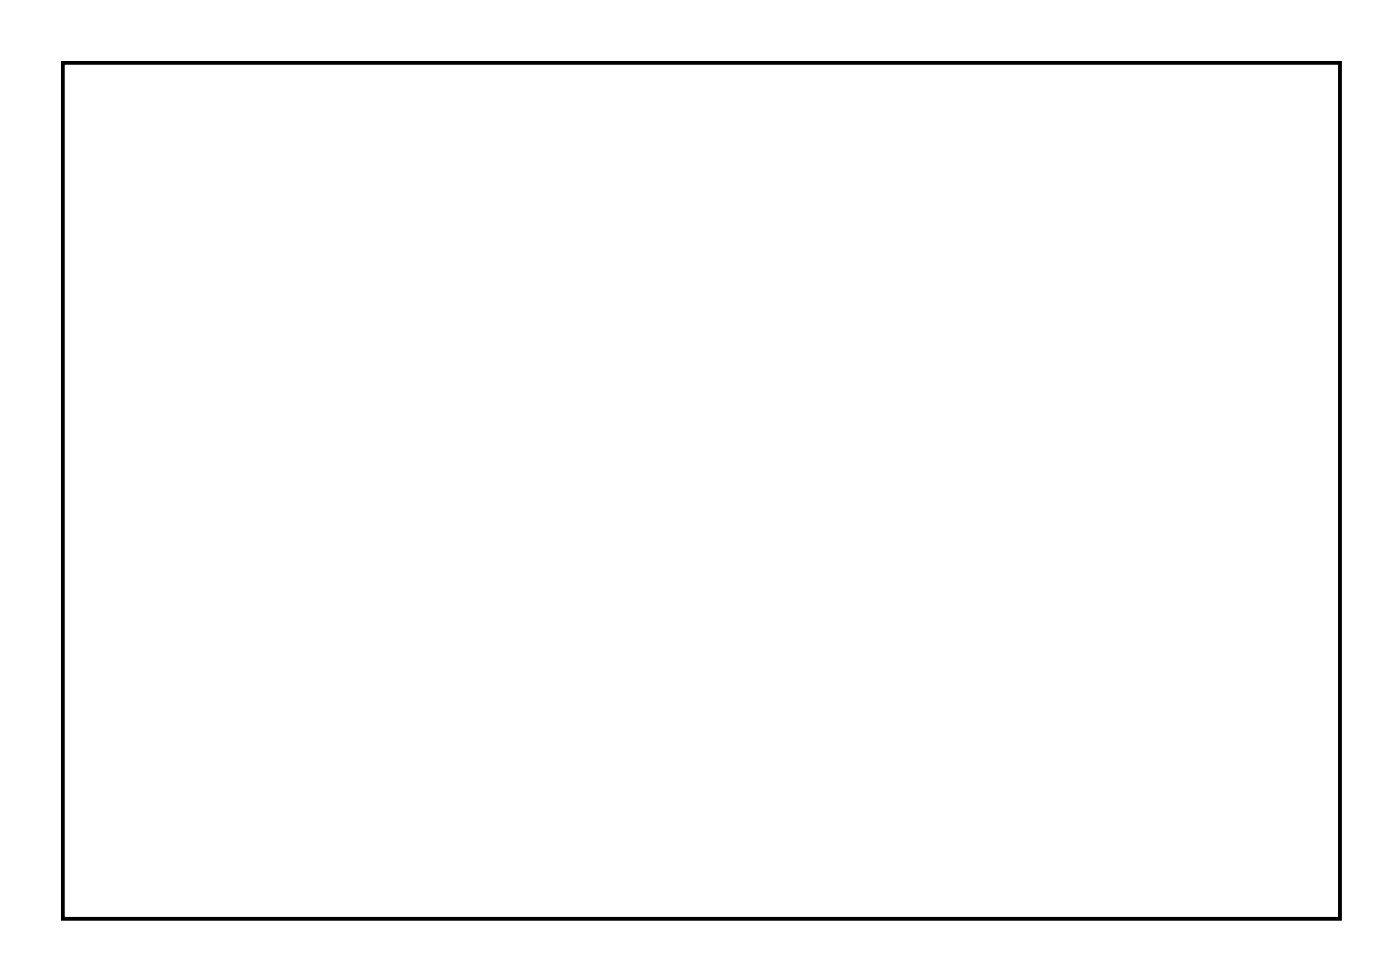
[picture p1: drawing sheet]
<svg xmlns="http://www.w3.org/2000/svg" width="81mm" height="57mm" viewBox="0 0 81 57" stroke-linecap="round" stroke-linejoin="round" font-family="sans-serif">
<path d="M3.6 3.6h74.1v49.6h-74.1z" fill="none" stroke="#000" stroke-width=".2"/>
<path d="M3.6 3.6h74.1v49.6h-74.1z" fill="none" stroke="#000" stroke-width=".06"/>
<path d="M42.1 7.7h1.4v1.4h-1.4z" fill="#fff"/>
<path d="M42.1 7.7h1.4v1.4h-1.4z" fill="none" stroke="#fff" stroke-width=".76" stroke-linecap="butt"/>
<circle cx="42.8" cy="8.4" r=".7" fill="#fff"/>
<circle cx="42.8" cy="8.4" r=".7" fill="none" stroke="#fff" stroke-width=".76" stroke-linecap="butt"/>
<circle cx="50.4" cy="8.4" r=".7" fill="#fff"/>
<circle cx="50.4" cy="8.4" r=".7" fill="none" stroke="#fff" stroke-width=".76" stroke-linecap="butt"/>
<circle cx="42.8" cy="10.9" r=".7" fill="#fff"/>
<circle cx="42.8" cy="10.9" r=".7" fill="none" stroke="#fff" stroke-width=".76" stroke-linecap="butt"/>
<circle cx="50.4" cy="10.9" r=".7" fill="#fff"/>
<circle cx="50.4" cy="10.9" r=".7" fill="none" stroke="#fff" stroke-width=".76" stroke-linecap="butt"/>
<circle cx="42.8" cy="13.5" r=".7" fill="#fff"/>
<circle cx="42.8" cy="13.5" r=".7" fill="none" stroke="#fff" stroke-width=".76" stroke-linecap="butt"/>
<circle cx="50.4" cy="13.5" r=".7" fill="#fff"/>
<circle cx="50.4" cy="13.5" r=".7" fill="none" stroke="#fff" stroke-width=".76" stroke-linecap="butt"/>
<circle cx="42.8" cy="16" r=".7" fill="#fff"/>
<circle cx="42.8" cy="16" r=".7" fill="none" stroke="#fff" stroke-width=".76" stroke-linecap="butt"/>
<circle cx="50.4" cy="16" r=".7" fill="#fff"/>
<circle cx="50.4" cy="16" r=".7" fill="none" stroke="#fff" stroke-width=".76" stroke-linecap="butt"/>
<circle cx="17.4" cy="26.5" r=".78" fill="#fff"/>
<circle cx="17.4" cy="26.5" r=".78" fill="none" stroke="#fff" stroke-width=".51"/>
<circle cx="17.4" cy="46.5" r=".78" fill="#fff"/>
<circle cx="17.4" cy="46.5" r=".78" fill="none" stroke="#fff" stroke-width=".51"/>
<circle cx="68.2" cy="10.9" r=".72" fill="#fff"/>
<circle cx="68.2" cy="10.9" r=".72" fill="none" stroke="#fff" stroke-width=".69" stroke-linecap="butt"/>
<path d="M67.2 10h1.9v1.9h-1.9zM67.7 10.9a.51 .51 0 0 0 1 0 .51 .51 0 0 0-1 0z" fill="#fff"/>
<g fill="none" stroke="#fff" stroke-width=".25">
<path d="M67.2 10h1.9v1.9h-1.9z"/>
<circle cx="68.2" cy="10.9" r=".51"/>
</g>
<circle cx="70.7" cy="10.9" r=".72" fill="#fff"/>
<circle cx="70.7" cy="10.9" r=".72" fill="none" stroke="#fff" stroke-width=".69" stroke-linecap="butt"/>
<circle cx="68.2" cy="13.5" r=".72" fill="#fff"/>
<circle cx="68.2" cy="13.5" r=".72" fill="none" stroke="#fff" stroke-width=".69" stroke-linecap="butt"/>
<circle cx="70.7" cy="13.5" r=".72" fill="#fff"/>
<circle cx="70.7" cy="13.5" r=".72" fill="none" stroke="#fff" stroke-width=".69" stroke-linecap="butt"/>
<circle cx="68.2" cy="16" r=".72" fill="#fff"/>
<circle cx="68.2" cy="16" r=".72" fill="none" stroke="#fff" stroke-width=".69" stroke-linecap="butt"/>
<circle cx="70.7" cy="16" r=".72" fill="#fff"/>
<circle cx="70.7" cy="16" r=".72" fill="none" stroke="#fff" stroke-width=".69" stroke-linecap="butt"/>
<circle cx="12.5" cy="8.4" r=".72" fill="#fff"/>
<circle cx="12.5" cy="8.4" r=".72" fill="none" stroke="#fff" stroke-width=".69" stroke-linecap="butt"/>
<path d="M11.6 7.5h1.9v1.8h-1.9zM12 8.4a.51 .51 0 0 0 1 0 .51 .51 0 0 0-1 0z" fill="#fff"/>
<g fill="none" stroke="#fff" stroke-width=".25">
<path d="M11.6 7.5h1.9v1.8h-1.9z"/>
<circle cx="12.5" cy="8.4" r=".51"/>
</g>
<circle cx="12.3" cy="10.9" r=".72" fill="#fff"/>
<circle cx="12.3" cy="10.9" r=".72" fill="none" stroke="#fff" stroke-width=".69" stroke-linecap="butt"/>
<circle cx="12.5" cy="13.5" r=".72" fill="#fff"/>
<circle cx="12.5" cy="13.5" r=".72" fill="none" stroke="#fff" stroke-width=".69" stroke-linecap="butt"/>
<circle cx="12.3" cy="16" r=".72" fill="#fff"/>
<circle cx="12.3" cy="16" r=".72" fill="none" stroke="#fff" stroke-width=".69" stroke-linecap="butt"/>
<circle cx="30.1" cy="21.1" r=".7" fill="#fff"/>
<circle cx="30.1" cy="21.1" r=".7" fill="none" stroke="#fff" stroke-width=".76" stroke-linecap="butt"/>
<circle cx="30.1" cy="10.9" r=".7" fill="#fff"/>
<circle cx="30.1" cy="10.9" r=".7" fill="none" stroke="#fff" stroke-width=".76" stroke-linecap="butt"/>
<circle cx="22.4" cy="10.9" r=".6" fill="#fff"/>
<circle cx="22.4" cy="10.9" r=".6" fill="none" stroke="#fff" stroke-width=".65" stroke-linecap="butt"/>
<path d="M21.8 10.3h1.2v1.2h-1.2z" fill="#fff"/>
<path d="M21.8 10.3h1.2v1.2h-1.2z" fill="none" stroke="#fff" stroke-width=".65" stroke-linecap="butt"/>
<circle cx="22.4" cy="8.4" r=".6" fill="#fff"/>
<circle cx="22.4" cy="8.4" r=".6" fill="none" stroke="#fff" stroke-width=".65" stroke-linecap="butt"/>
<circle cx="32.6" cy="36.3" r=".7" fill="#fff"/>
<circle cx="32.6" cy="36.3" r=".7" fill="none" stroke="#fff" stroke-width=".76" stroke-linecap="butt"/>
<circle cx="32.6" cy="26.2" r=".7" fill="#fff"/>
<circle cx="32.6" cy="26.2" r=".7" fill="none" stroke="#fff" stroke-width=".76" stroke-linecap="butt"/>
<circle cx="37.7" cy="28.8" r=".6" fill="#fff"/>
<circle cx="37.7" cy="28.8" r=".6" fill="none" stroke="#fff" stroke-width=".65" stroke-linecap="butt"/>
<path d="M37.1 28.2h1.2v1.2h-1.2z" fill="#fff"/>
<path d="M37.1 28.2h1.2v1.2h-1.2z" fill="none" stroke="#fff" stroke-width=".65" stroke-linecap="butt"/>
<circle cx="37.7" cy="31.3" r=".6" fill="#fff"/>
<circle cx="37.7" cy="31.3" r=".6" fill="none" stroke="#fff" stroke-width=".65" stroke-linecap="butt"/>
<circle cx="63.1" cy="26.2" r=".74" fill="#fff"/>
<circle cx="63.1" cy="26.2" r=".74" fill="none" stroke="#fff" stroke-width=".76" stroke-linecap="butt"/>
<circle cx="60.5" cy="26.2" r=".74" fill="#fff"/>
<circle cx="60.5" cy="26.2" r=".74" fill="none" stroke="#fff" stroke-width=".76" stroke-linecap="butt"/>
<circle cx="58" cy="26.2" r=".74" fill="#fff"/>
<circle cx="58" cy="26.2" r=".74" fill="none" stroke="#fff" stroke-width=".76" stroke-linecap="butt"/>
<circle cx="22.4" cy="16" r=".74" fill="#fff"/>
<circle cx="22.4" cy="16" r=".74" fill="none" stroke="#fff" stroke-width=".76" stroke-linecap="butt"/>
<circle cx="45.3" cy="49" r=".7" fill="#fff"/>
<circle cx="45.3" cy="49" r=".7" fill="none" stroke="#fff" stroke-width=".76" stroke-linecap="butt"/>
<circle cx="45.3" cy="42.5" r=".7" fill="#fff"/>
<circle cx="45.3" cy="42.5" r=".7" fill="none" stroke="#fff" stroke-width=".76" stroke-linecap="butt"/>
<circle cx="49.8" cy="49" r=".7" fill="#fff"/>
<circle cx="49.8" cy="49" r=".7" fill="none" stroke="#fff" stroke-width=".76" stroke-linecap="butt"/>
<circle cx="49.8" cy="42.5" r=".7" fill="#fff"/>
<circle cx="49.8" cy="42.5" r=".7" fill="none" stroke="#fff" stroke-width=".76" stroke-linecap="butt"/>
<circle cx="45.3" cy="28.7" r=".7" fill="#fff"/>
<circle cx="45.3" cy="28.7" r=".7" fill="none" stroke="#fff" stroke-width=".76" stroke-linecap="butt"/>
<circle cx="45.3" cy="38.9" r=".7" fill="#fff"/>
<circle cx="45.3" cy="38.9" r=".7" fill="none" stroke="#fff" stroke-width=".76" stroke-linecap="butt"/>
<circle cx="29.4" cy="48.2" r=".35" fill="#fff"/>
<circle cx="29.4" cy="48.2" r=".35" fill="none" stroke="#fff" stroke-width=".55"/>
<circle cx="50.8" cy="31.7" r=".35" fill="#fff"/>
<circle cx="50.8" cy="31.7" r=".35" fill="none" stroke="#fff" stroke-width=".55"/>
</svg>
